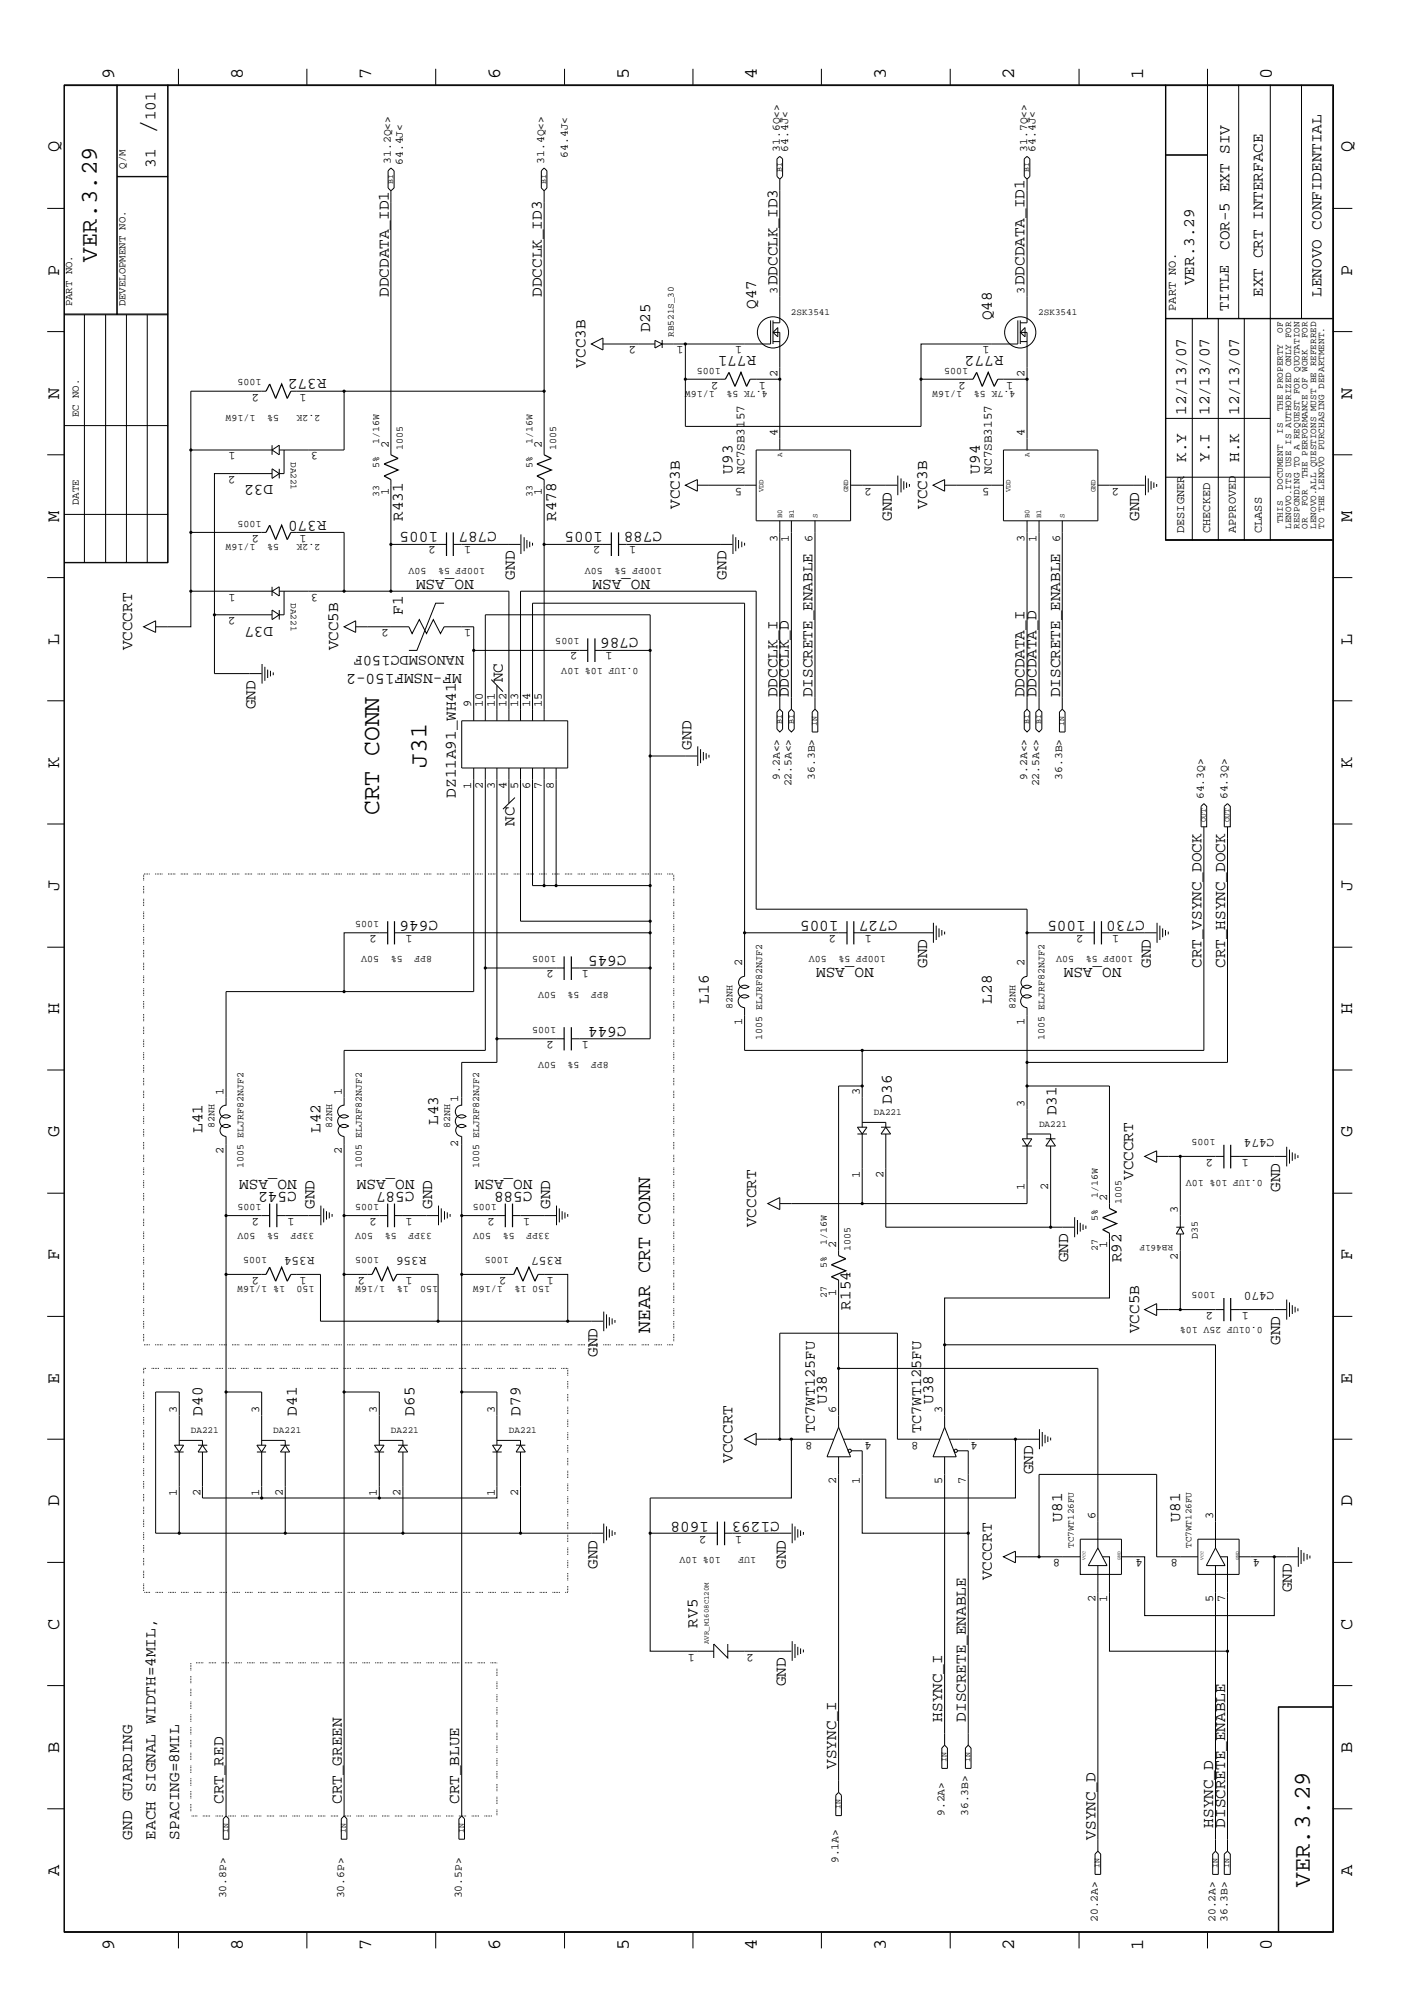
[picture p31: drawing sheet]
<svg xmlns="http://www.w3.org/2000/svg" width="300mm" height="423mm" viewBox="0 0 300 423" stroke-linecap="round" stroke-linejoin="round" font-family="sans-serif">
<defs><g id="words">
<g font-size="5.2">
<text x="32.9" y="28.4" transform="rotate(-90 32.9 28.4)">/</text>
<text x="90.3" y="162.6" transform="rotate(-90 90.3 162.6)">J31</text>
<text x="80.3" y="172.6" transform="rotate(-90 80.3 172.6)">CRT CONN</text>
</g>
<g font-size="5.1">
<text x="20.5" y="55.4" transform="rotate(-90 20.5 55.4)">VER.3.29</text>
<text x="277.2" y="399.4" transform="rotate(-90 277.2 399.4)">VER.3.29</text>
</g>
<text font-size="4.2" x="137.6" y="282.2" transform="rotate(-90 137.6 282.2)">NEAR CRT CONN</text>
<g font-size="4">
<text x="24.1" y="16.7" transform="rotate(-90 24.1 16.7)">9</text>
<text x="51.4" y="16.7" transform="rotate(-90 51.4 16.7)">8</text>
<text x="78.6" y="16.7" transform="rotate(-90 78.6 16.7)">7</text>
<text x="105.8" y="16.7" transform="rotate(-90 105.8 16.7)">6</text>
<text x="133.1" y="16.7" transform="rotate(-90 133.1 16.7)">5</text>
<text x="160.2" y="16.7" transform="rotate(-90 160.2 16.7)">4</text>
<text x="187.5" y="16.7" transform="rotate(-90 187.5 16.7)">3</text>
<text x="214.6" y="16.7" transform="rotate(-90 214.6 16.7)">2</text>
<text x="241.9" y="16.7" transform="rotate(-90 241.9 16.7)">1</text>
<text x="269.2" y="16.7" transform="rotate(-90 269.2 16.7)">0</text>
<text x="12.5" y="32.3" transform="rotate(-90 12.5 32.3)">Q</text>
<text x="286.2" y="32.3" transform="rotate(-90 286.2 32.3)">Q</text>
<text x="12.5" y="58.3" transform="rotate(-90 12.5 58.3)">P</text>
<text x="286.2" y="58.3" transform="rotate(-90 286.2 58.3)">P</text>
<text x="12.5" y="84.4" transform="rotate(-90 12.5 84.4)">N</text>
<text x="286.2" y="84.4" transform="rotate(-90 286.2 84.4)">N</text>
<text x="12.5" y="110.5" transform="rotate(-90 12.5 110.5)">M</text>
<text x="286.2" y="110.5" transform="rotate(-90 286.2 110.5)">M</text>
<text x="12.5" y="136.5" transform="rotate(-90 12.5 136.5)">L</text>
<text x="286.2" y="136.5" transform="rotate(-90 286.2 136.5)">L</text>
<text x="12.5" y="162.6" transform="rotate(-90 12.5 162.6)">K</text>
<text x="286.2" y="162.6" transform="rotate(-90 286.2 162.6)">K</text>
<text x="12.5" y="188.6" transform="rotate(-90 12.5 188.6)">J</text>
<text x="286.2" y="188.6" transform="rotate(-90 286.2 188.6)">J</text>
<text x="12.5" y="214.7" transform="rotate(-90 12.5 214.7)">H</text>
<text x="286.2" y="214.7" transform="rotate(-90 286.2 214.7)">H</text>
<text x="12.5" y="240.7" transform="rotate(-90 12.5 240.7)">G</text>
<text x="286.2" y="240.7" transform="rotate(-90 286.2 240.7)">G</text>
<text x="12.5" y="266.8" transform="rotate(-90 12.5 266.8)">F</text>
<text x="286.2" y="266.8" transform="rotate(-90 286.2 266.8)">F</text>
<text x="12.5" y="292.9" transform="rotate(-90 12.5 292.9)">E</text>
<text x="286.2" y="292.9" transform="rotate(-90 286.2 292.9)">E</text>
<text x="12.5" y="318.9" transform="rotate(-90 12.5 318.9)">D</text>
<text x="286.2" y="318.9" transform="rotate(-90 286.2 318.9)">D</text>
<text x="12.5" y="344.9" transform="rotate(-90 12.5 344.9)">C</text>
<text x="286.2" y="344.9" transform="rotate(-90 286.2 344.9)">C</text>
<text x="12.5" y="371" transform="rotate(-90 12.5 371)">B</text>
<text x="286.2" y="371" transform="rotate(-90 286.2 371)">B</text>
<text x="12.5" y="397" transform="rotate(-90 12.5 397)">A</text>
<text x="286.2" y="397" transform="rotate(-90 286.2 397)">A</text>
<text x="24.1" y="412.7" transform="rotate(-90 24.1 412.7)">9</text>
<text x="51.4" y="412.7" transform="rotate(-90 51.4 412.7)">8</text>
<text x="78.6" y="412.7" transform="rotate(-90 78.6 412.7)">7</text>
<text x="105.8" y="412.7" transform="rotate(-90 105.8 412.7)">6</text>
<text x="133.1" y="412.7" transform="rotate(-90 133.1 412.7)">5</text>
<text x="160.2" y="412.7" transform="rotate(-90 160.2 412.7)">4</text>
<text x="187.5" y="412.7" transform="rotate(-90 187.5 412.7)">3</text>
<text x="214.6" y="412.7" transform="rotate(-90 214.6 412.7)">2</text>
<text x="241.9" y="412.7" transform="rotate(-90 241.9 412.7)">1</text>
<text x="269.2" y="412.7" transform="rotate(-90 269.2 412.7)">0</text>
</g>
<g font-size="3.4">
<text x="32.9" y="25.5" transform="rotate(-90 32.9 25.5)">101</text>
<text x="32.9" y="35.5" transform="rotate(-90 32.9 35.5)">31</text>
<text x="260.2" y="52.9" transform="rotate(-90 260.2 52.9)">COR-5 EXT SIV</text>
<text x="82.3" y="62.8" transform="rotate(-90 82.3 62.8)">DDCDATA_ID1</text>
<text x="114.6" y="62.8" transform="rotate(-90 114.6 62.8)">DDCCLK_ID3</text>
<text x="160" y="65.4" transform="rotate(-90 160 65.4)">Q47</text>
<text x="164.5" y="60.4" transform="rotate(-90 164.5 60.4)">DDCCLK_ID3</text>
<text x="216.8" y="60.4" transform="rotate(-90 216.8 60.4)">DDCDATA_ID1</text>
<text x="252.7" y="60.4" transform="rotate(-90 252.7 60.4)">VER.3.29</text>
<text x="267.2" y="62.8" transform="rotate(-90 267.2 62.8)">EXT CRT INTERFACE</text>
<text x="279.7" y="62.8" transform="rotate(-90 279.7 62.8)">LENOVO CONFIDENTIAL</text>
<text x="137.6" y="70.4" transform="rotate(-90 137.6 70.4)">D25</text>
<text x="209.9" y="67.8" transform="rotate(-90 209.9 67.8)">Q48</text>
<text x="123.9" y="77.8" transform="rotate(-90 123.9 77.8)">VCC3B</text>
<text x="160" y="75.4" transform="rotate(-180 160 75.4)">R771</text>
<text x="212.3" y="75.4" transform="rotate(-180 212.3 75.4)">R772</text>
<text x="69.1" y="80.3" transform="rotate(-180 69.1 80.3)">R372</text>
<text x="251" y="87.8" transform="rotate(-90 251 87.8)">12/13/07</text>
<text x="255.9" y="87.8" transform="rotate(-90 255.9 87.8)">12/13/07</text>
<text x="262.2" y="87.8" transform="rotate(-90 262.2 87.8)">12/13/07</text>
<text x="155" y="100.2" transform="rotate(-90 155 100.2)">U93</text>
<text x="207.3" y="100.2" transform="rotate(-90 207.3 100.2)">U94</text>
<text x="251" y="97.8" transform="rotate(-90 251 97.8)">K.Y</text>
<text x="255.9" y="97.8" transform="rotate(-90 255.9 97.8)">Y.I</text>
<text x="262.2" y="97.8" transform="rotate(-90 262.2 97.8)">H.K</text>
<text x="57.8" y="102.7" transform="rotate(-180 57.8 102.7)">D32</text>
<text x="143.8" y="107.7" transform="rotate(-90 143.8 107.7)">VCC3B</text>
<text x="196.2" y="107.7" transform="rotate(-90 196.2 107.7)">VCC3B</text>
<text x="69.1" y="110.2" transform="rotate(-180 69.1 110.2)">R370</text>
<text x="85.3" y="110.2" transform="rotate(-90 85.3 110.2)">R431</text>
<text x="92.7" y="112.7" transform="rotate(-180 92.7 112.7)">1005</text>
<text x="105.2" y="112.7" transform="rotate(-180 105.2 112.7)">C787</text>
<text x="117.7" y="110.2" transform="rotate(-90 117.7 110.2)">R478</text>
<text x="127.6" y="112.7" transform="rotate(-180 127.6 112.7)">1005</text>
<text x="140.1" y="112.7" transform="rotate(-180 140.1 112.7)">C788</text>
<text x="188.7" y="110.2" transform="rotate(-90 188.7 110.2)">GND</text>
<text x="241" y="110.2" transform="rotate(-90 241 110.2)">GND</text>
<text x="100.2" y="122.7" transform="rotate(-180 100.2 122.7)">NO_ASM</text>
<text x="109" y="122.7" transform="rotate(-90 109 122.7)">GND</text>
<text x="137.6" y="122.7" transform="rotate(-180 137.6 122.7)">NO_ASM</text>
<text x="153.8" y="122.7" transform="rotate(-90 153.8 122.7)">GND</text>
<text x="85.3" y="130.1" transform="rotate(-90 85.3 130.1)">F1</text>
<text x="27.9" y="137.7" transform="rotate(-90 27.9 137.7)">VCCCRT</text>
<text x="57.8" y="132.7" transform="rotate(-180 57.8 132.7)">D37</text>
<text x="71.5" y="137.7" transform="rotate(-90 71.5 137.7)">VCC5B</text>
<text x="135.1" y="135.1" transform="rotate(-180 135.1 135.1)">C786</text>
<text x="97.7" y="142.6" transform="rotate(-180 97.7 142.6)">MF-NSMF150-2</text>
<text x="106.4" y="144.4" transform="rotate(-90 106.4 144.4)">NC</text>
<text x="164.5" y="147.6" transform="rotate(-90 164.5 147.6)">DDCCLK_I</text>
<text x="167" y="147.6" transform="rotate(-90 167 147.6)">DDCCLK_D</text>
<text x="172" y="147.6" transform="rotate(-90 172 147.6)">DISCRETE_ENABLE</text>
<text x="216.8" y="147.6" transform="rotate(-90 216.8 147.6)">DDCDATA_I</text>
<text x="219.4" y="147.6" transform="rotate(-90 219.4 147.6)">DDCDATA_D</text>
<text x="224.4" y="147.6" transform="rotate(-90 224.4 147.6)">DISCRETE_ENABLE</text>
<text x="54.1" y="150.1" transform="rotate(-90 54.1 150.1)">GND</text>
<text x="146.3" y="158.7" transform="rotate(-90 146.3 158.7)">GND</text>
<text x="96.4" y="168.8" transform="rotate(-90 96.4 168.8)">DZ11A91_WH41</text>
<text x="108.9" y="174.8" transform="rotate(-90 108.9 174.8)">NC</text>
<text x="92.7" y="195" transform="rotate(-180 92.7 195)">C646</text>
<text x="177.5" y="195" transform="rotate(-180 177.5 195)">1005</text>
<text x="189.9" y="195" transform="rotate(-180 189.9 195)">C727</text>
<text x="229.8" y="195" transform="rotate(-180 229.8 195)">1005</text>
<text x="242.2" y="195" transform="rotate(-180 242.2 195)">C730</text>
<text x="132.6" y="202.4" transform="rotate(-180 132.6 202.4)">C645</text>
<text x="184.9" y="204.9" transform="rotate(-180 184.9 204.9)">NO_ASM</text>
<text x="196.2" y="204.9" transform="rotate(-90 196.2 204.9)">GND</text>
<text x="237.3" y="204.9" transform="rotate(-180 237.3 204.9)">NO_ASM</text>
<text x="243.5" y="204.9" transform="rotate(-90 243.5 204.9)">GND</text>
<text x="254.3" y="204.9" transform="rotate(-90 254.3 204.9)">CRT_VSYNC_DOCK</text>
<text x="259.2" y="204.9" transform="rotate(-90 259.2 204.9)">CRT_HSYNC_DOCK</text>
<text x="150" y="212.4" transform="rotate(-90 150 212.4)">L16</text>
<text x="209.9" y="212.4" transform="rotate(-90 209.9 212.4)">L28</text>
<text x="132.6" y="217.4" transform="rotate(-180 132.6 217.4)">C644</text>
<text x="188.7" y="233.6" transform="rotate(-90 188.7 233.6)">D36</text>
<text x="42.8" y="239.8" transform="rotate(-90 42.8 239.8)">L41</text>
<text x="67.8" y="239.8" transform="rotate(-90 67.8 239.8)">L42</text>
<text x="92.7" y="238.1" transform="rotate(-90 92.7 238.1)">L43</text>
<text x="223.6" y="236.1" transform="rotate(-90 223.6 236.1)">D31</text>
<text x="62.8" y="249.8" transform="rotate(-180 62.8 249.8)">NO_ASM</text>
<text x="87.7" y="249.8" transform="rotate(-180 87.7 249.8)">NO_ASM</text>
<text x="112.7" y="249.8" transform="rotate(-180 112.7 249.8)">NO_ASM</text>
<text x="239.8" y="249.8" transform="rotate(-90 239.8 249.8)">VCCCRT</text>
<text x="62.8" y="252.3" transform="rotate(-180 62.8 252.3)">C542</text>
<text x="66.5" y="255.9" transform="rotate(-90 66.5 255.9)">GND</text>
<text x="87.7" y="252.3" transform="rotate(-180 87.7 252.3)">C587</text>
<text x="91.4" y="255.9" transform="rotate(-90 91.4 255.9)">GND</text>
<text x="112.7" y="252.3" transform="rotate(-180 112.7 252.3)">C588</text>
<text x="116.4" y="255.9" transform="rotate(-90 116.4 255.9)">GND</text>
<text x="270.9" y="252.3" transform="rotate(-90 270.9 252.3)">GND</text>
<text x="160" y="259.8" transform="rotate(-90 160 259.8)">VCCCRT</text>
<text x="226.1" y="267.2" transform="rotate(-90 226.1 267.2)">GND</text>
<text x="237.3" y="267.2" transform="rotate(-90 237.3 267.2)">R92</text>
<text x="180" y="277.2" transform="rotate(-90 180 277.2)">R154</text>
<text x="126.4" y="287.2" transform="rotate(-90 126.4 287.2)">GND</text>
<text x="241" y="282.2" transform="rotate(-90 241 282.2)">VCC5B</text>
<text x="270.9" y="284.6" transform="rotate(-90 270.9 284.6)">GND</text>
<text x="42.8" y="299.6" transform="rotate(-90 42.8 299.6)">D40</text>
<text x="62.8" y="299.6" transform="rotate(-90 62.8 299.6)">D41</text>
<text x="87.7" y="299.6" transform="rotate(-90 87.7 299.6)">D65</text>
<text x="110.2" y="299.6" transform="rotate(-90 110.2 299.6)">D79</text>
<text x="175" y="297.2" transform="rotate(-90 175 297.2)">U38</text>
<text x="197.4" y="297.2" transform="rotate(-90 197.4 297.2)">U38</text>
<text x="155" y="309.6" transform="rotate(-90 155 309.6)">VCCCRT</text>
<text x="218.6" y="312.1" transform="rotate(-90 218.6 312.1)">GND</text>
<text x="150" y="322.1" transform="rotate(-180 150 322.1)">1608</text>
<text x="165" y="322.1" transform="rotate(-180 165 322.1)">C1293</text>
<text x="224.8" y="322.1" transform="rotate(-90 224.8 322.1)">U81</text>
<text x="249.8" y="322.1" transform="rotate(-90 249.8 322.1)">U81</text>
<text x="126.4" y="332.1" transform="rotate(-90 126.4 332.1)">GND</text>
<text x="166.3" y="332.1" transform="rotate(-90 166.3 332.1)">GND</text>
<text x="209.9" y="334.5" transform="rotate(-90 209.9 334.5)">VCCCRT</text>
<text x="273.4" y="337.1" transform="rotate(-90 273.4 337.1)">GND</text>
<text x="147.6" y="344.5" transform="rotate(-90 147.6 344.5)">RV5</text>
<text x="166.3" y="357" transform="rotate(-90 166.3 357)">GND</text>
<text x="199.4" y="364.4" transform="rotate(-90 199.4 364.4)">HSYNC_I</text>
<text x="204.4" y="364.4" transform="rotate(-90 204.4 364.4)">DISCRETE_ENABLE</text>
<text x="177" y="374.4" transform="rotate(-90 177 374.4)">VSYNC_I</text>
<text x="47.3" y="381.8" transform="rotate(-90 47.3 381.8)">CRT_RED</text>
<text x="72.3" y="381.8" transform="rotate(-90 72.3 381.8)">CRT_GREEN</text>
<text x="97.2" y="381.8" transform="rotate(-90 97.2 381.8)">CRT_BLUE</text>
<text x="27.9" y="389.4" transform="rotate(-90 27.9 389.4)">GND GUARDING</text>
<text x="32.9" y="389.4" transform="rotate(-90 32.9 389.4)">EACH SIGNAL WIDTH=4MIL,</text>
<text x="37.9" y="389.4" transform="rotate(-90 37.9 389.4)">SPACING=8MIL</text>
<text x="231.8" y="389.4" transform="rotate(-90 231.8 389.4)">VSYNC_D</text>
<text x="256.7" y="386.8" transform="rotate(-90 256.7 386.8)">HSYNC_D</text>
<text x="259.2" y="386.8" transform="rotate(-90 259.2 386.8)">DISCRETE_ENABLE</text>
</g>
<g font-size="3.2">
<text x="260" y="65.8" transform="rotate(-90 260 65.8)">TITLE</text>
<text x="98.2" y="138.9" transform="rotate(-180 98.2 138.9)">NANOSMDC150F</text>
<text x="172.5" y="303.4" transform="rotate(-90 172.5 303.4)">TC7WT125FU</text>
<text x="194.9" y="303.4" transform="rotate(-90 194.9 303.4)">TC7WT125FU</text>
</g>
<g font-size="2.7">
<text x="157.6" y="100.2" transform="rotate(-90 157.6 100.2)">NC7SB3157</text>
<text x="209.9" y="100.2" transform="rotate(-90 209.9 100.2)">NC7SB3157</text>
<text x="269.7" y="241" transform="rotate(-180 269.7 241)">C474</text>
<text x="66.5" y="266" transform="rotate(-180 66.5 266)">R354</text>
<text x="90.3" y="266" transform="rotate(-180 90.3 266)">R356</text>
<text x="118.9" y="266" transform="rotate(-180 118.9 266)">R357</text>
<text x="269.7" y="273.5" transform="rotate(-180 269.7 273.5)">C470</text>
</g>
<g font-size="2.5">
<text x="164.5" y="62.3" transform="rotate(-90 164.5 62.3)">3</text>
<text x="216.8" y="62.3" transform="rotate(-90 216.8 62.3)">3</text>
<text x="248.8" y="65.8" transform="rotate(-90 248.8 65.8)">PART NO.</text>
<text x="134.6" y="73.3" transform="rotate(-180 134.6 73.3)">2</text>
<text x="144.6" y="73.3" transform="rotate(-180 144.6 73.3)">1</text>
<text x="157.1" y="73.3" transform="rotate(-180 157.1 73.3)">1</text>
<text x="209.4" y="73.3" transform="rotate(-180 209.4 73.3)">1</text>
<text x="54.9" y="83.3" transform="rotate(-180 54.9 83.3)">2</text>
<text x="64.9" y="83.3" transform="rotate(-180 64.9 83.3)">1</text>
<text x="152.1" y="80.8" transform="rotate(-180 152.1 80.8)">2</text>
<text x="162.1" y="80.8" transform="rotate(-180 162.1 80.8)">1</text>
<text x="164.5" y="79.8" transform="rotate(-90 164.5 79.8)">2</text>
<text x="204.4" y="80.8" transform="rotate(-180 204.4 80.8)">2</text>
<text x="214.4" y="80.8" transform="rotate(-180 214.4 80.8)">1</text>
<text x="216.8" y="79.8" transform="rotate(-90 216.8 79.8)">2</text>
<text x="49.9" y="95.8" transform="rotate(-180 49.9 95.8)">1</text>
<text x="67.3" y="95.8" transform="rotate(-180 67.3 95.8)">3</text>
<text x="82.3" y="94.7" transform="rotate(-90 82.3 94.7)">2</text>
<text x="114.6" y="94.7" transform="rotate(-90 114.6 94.7)">2</text>
<text x="164.5" y="92.3" transform="rotate(-90 164.5 92.3)">4</text>
<text x="216.8" y="92.3" transform="rotate(-90 216.8 92.3)">4</text>
<text x="49.9" y="100.8" transform="rotate(-180 49.9 100.8)">2</text>
<text x="82.3" y="104.7" transform="rotate(-90 82.3 104.7)">1</text>
<text x="114.6" y="104.7" transform="rotate(-90 114.6 104.7)">1</text>
<text x="157.1" y="103.2" transform="rotate(-180 157.1 103.2)">5</text>
<text x="184.5" y="103.2" transform="rotate(-180 184.5 103.2)">2</text>
<text x="209.4" y="103.2" transform="rotate(-180 209.4 103.2)">5</text>
<text x="236.8" y="103.2" transform="rotate(-180 236.8 103.2)">2</text>
<text x="54.9" y="113.2" transform="rotate(-180 54.9 113.2)">2</text>
<text x="64.9" y="113.2" transform="rotate(-180 64.9 113.2)">1</text>
<text x="250.6" y="112.9" transform="rotate(-90 250.6 112.9)">DESIGNER</text>
<text x="256.1" y="112.9" transform="rotate(-90 256.1 112.9)">CHECKED</text>
<text x="261.5" y="112.9" transform="rotate(-90 261.5 112.9)">APPROVED</text>
<text x="267" y="112.9" transform="rotate(-90 267 112.9)">CLASS</text>
<text x="92.2" y="115.7" transform="rotate(-180 92.2 115.7)">2</text>
<text x="99.7" y="115.7" transform="rotate(-180 99.7 115.7)">1</text>
<text x="127.1" y="115.7" transform="rotate(-180 127.1 115.7)">2</text>
<text x="134.6" y="115.7" transform="rotate(-180 134.6 115.7)">1</text>
<text x="164.5" y="114.7" transform="rotate(-90 164.5 114.7)">3</text>
<text x="167" y="114.7" transform="rotate(-90 167 114.7)">1</text>
<text x="172" y="114.7" transform="rotate(-90 172 114.7)">6</text>
<text x="216.8" y="114.7" transform="rotate(-90 216.8 114.7)">3</text>
<text x="219.4" y="114.7" transform="rotate(-90 219.4 114.7)">1</text>
<text x="224.4" y="114.7" transform="rotate(-90 224.4 114.7)">6</text>
<text x="49.9" y="125.6" transform="rotate(-180 49.9 125.6)">1</text>
<text x="67.3" y="125.6" transform="rotate(-180 67.3 125.6)">3</text>
<text x="49.9" y="130.6" transform="rotate(-180 49.9 130.6)">2</text>
<text x="82.3" y="133.2" transform="rotate(-180 82.3 133.2)">2</text>
<text x="99.7" y="133.2" transform="rotate(-180 99.7 133.2)">1</text>
<text x="122.2" y="138.1" transform="rotate(-180 122.2 138.1)">2</text>
<text x="129.6" y="138.1" transform="rotate(-180 129.6 138.1)">1</text>
<text x="99.7" y="149.6" transform="rotate(-90 99.7 149.6)">9</text>
<text x="102.2" y="149.6" transform="rotate(-90 102.2 149.6)">10</text>
<text x="104.7" y="149.6" transform="rotate(-90 104.7 149.6)">11</text>
<text x="107.2" y="149.6" transform="rotate(-90 107.2 149.6)">12</text>
<text x="109.6" y="149.6" transform="rotate(-90 109.6 149.6)">13</text>
<text x="112.2" y="149.6" transform="rotate(-90 112.2 149.6)">14</text>
<text x="114.6" y="149.6" transform="rotate(-90 114.6 149.6)">15</text>
<text x="99.7" y="167" transform="rotate(-90 99.7 167)">1</text>
<text x="102.2" y="167" transform="rotate(-90 102.2 167)">2</text>
<text x="104.7" y="167" transform="rotate(-90 104.7 167)">3</text>
<text x="107.2" y="167" transform="rotate(-90 107.2 167)">4</text>
<text x="109.6" y="167" transform="rotate(-90 109.6 167)">5</text>
<text x="112.2" y="167" transform="rotate(-90 112.2 167)">6</text>
<text x="114.6" y="167" transform="rotate(-90 114.6 167)">7</text>
<text x="117.2" y="167" transform="rotate(-90 117.2 167)">8</text>
<text x="79.8" y="198" transform="rotate(-180 79.8 198)">2</text>
<text x="87.3" y="198" transform="rotate(-180 87.3 198)">1</text>
<text x="177" y="198" transform="rotate(-180 177 198)">2</text>
<text x="184.5" y="198" transform="rotate(-180 184.5 198)">1</text>
<text x="229.3" y="198" transform="rotate(-180 229.3 198)">2</text>
<text x="236.8" y="198" transform="rotate(-180 236.8 198)">1</text>
<text x="117.2" y="205.4" transform="rotate(-180 117.2 205.4)">2</text>
<text x="124.6" y="205.4" transform="rotate(-180 124.6 205.4)">1</text>
<text x="157.1" y="204.4" transform="rotate(-90 157.1 204.4)">2</text>
<text x="216.8" y="204.4" transform="rotate(-90 216.8 204.4)">2</text>
<text x="117.2" y="220.4" transform="rotate(-180 117.2 220.4)">2</text>
<text x="124.6" y="220.4" transform="rotate(-180 124.6 220.4)">1</text>
<text x="157.1" y="216.9" transform="rotate(-90 157.1 216.9)">1</text>
<text x="216.8" y="216.9" transform="rotate(-90 216.8 216.9)">1</text>
<text x="47.3" y="231.8" transform="rotate(-90 47.3 231.8)">1</text>
<text x="72.3" y="231.8" transform="rotate(-90 72.3 231.8)">1</text>
<text x="96.9" y="233.3" transform="rotate(-90 96.9 233.3)">1</text>
<text x="181.9" y="231.8" transform="rotate(-90 181.9 231.8)">3</text>
<text x="216.8" y="234.4" transform="rotate(-90 216.8 234.4)">3</text>
<text x="47.3" y="244.3" transform="rotate(-90 47.3 244.3)">2</text>
<text x="72.3" y="244.3" transform="rotate(-90 72.3 244.3)">2</text>
<text x="96.9" y="242.8" transform="rotate(-90 96.9 242.8)">2</text>
<text x="256.7" y="245.3" transform="rotate(-180 256.7 245.3)">2</text>
<text x="264.2" y="245.3" transform="rotate(-180 264.2 245.3)">1</text>
<text x="181.9" y="249.3" transform="rotate(-90 181.9 249.3)">1</text>
<text x="186.9" y="249.3" transform="rotate(-90 186.9 249.3)">2</text>
<text x="216.8" y="251.8" transform="rotate(-90 216.8 251.8)">1</text>
<text x="221.8" y="251.8" transform="rotate(-90 221.8 251.8)">2</text>
<text x="54.9" y="257.7" transform="rotate(-180 54.9 257.7)">2</text>
<text x="62.3" y="257.7" transform="rotate(-180 62.3 257.7)">1</text>
<text x="79.8" y="257.7" transform="rotate(-180 79.8 257.7)">2</text>
<text x="87.3" y="257.7" transform="rotate(-180 87.3 257.7)">1</text>
<text x="104.7" y="257.7" transform="rotate(-180 104.7 257.7)">2</text>
<text x="112.2" y="257.7" transform="rotate(-180 112.2 257.7)">1</text>
<text x="234.3" y="254.3" transform="rotate(-90 234.3 254.3)">2</text>
<text x="249.3" y="256.8" transform="rotate(-90 249.3 256.8)">3</text>
<text x="177" y="264.2" transform="rotate(-90 177 264.2)">2</text>
<text x="234.3" y="264.2" transform="rotate(-90 234.3 264.2)">1</text>
<text x="249.3" y="266.8" transform="rotate(-90 249.3 266.8)">2</text>
<text x="54.9" y="270.3" transform="rotate(-180 54.9 270.3)">2</text>
<text x="64.9" y="270.3" transform="rotate(-180 64.9 270.3)">1</text>
<text x="77.3" y="270.3" transform="rotate(-180 77.3 270.3)">2</text>
<text x="87.3" y="270.3" transform="rotate(-180 87.3 270.3)">1</text>
<text x="107.2" y="270.3" transform="rotate(-180 107.2 270.3)">2</text>
<text x="117.2" y="270.3" transform="rotate(-180 117.2 270.3)">1</text>
<text x="177" y="274.2" transform="rotate(-90 177 274.2)">1</text>
<text x="256.7" y="277.7" transform="rotate(-180 256.7 277.7)">2</text>
<text x="264.2" y="277.7" transform="rotate(-180 264.2 277.7)">1</text>
<text x="37.4" y="299.1" transform="rotate(-90 37.4 299.1)">3</text>
<text x="54.9" y="299.1" transform="rotate(-90 54.9 299.1)">3</text>
<text x="79.8" y="299.1" transform="rotate(-90 79.8 299.1)">3</text>
<text x="104.7" y="299.1" transform="rotate(-90 104.7 299.1)">3</text>
<text x="177" y="299.1" transform="rotate(-90 177 299.1)">6</text>
<text x="199.4" y="299.1" transform="rotate(-90 199.4 299.1)">3</text>
<text x="172" y="305.1" transform="rotate(-180 172 305.1)">8</text>
<text x="184.5" y="305.1" transform="rotate(-180 184.5 305.1)">4</text>
<text x="194.4" y="305.1" transform="rotate(-180 194.4 305.1)">8</text>
<text x="206.9" y="305.1" transform="rotate(-180 206.9 305.1)">4</text>
<text x="37.4" y="316.7" transform="rotate(-90 37.4 316.7)">1</text>
<text x="42.4" y="316.7" transform="rotate(-90 42.4 316.7)">2</text>
<text x="54.9" y="316.7" transform="rotate(-90 54.9 316.7)">1</text>
<text x="59.9" y="316.7" transform="rotate(-90 59.9 316.7)">2</text>
<text x="79.8" y="316.7" transform="rotate(-90 79.8 316.7)">1</text>
<text x="84.8" y="316.7" transform="rotate(-90 84.8 316.7)">2</text>
<text x="104.7" y="316.7" transform="rotate(-90 104.7 316.7)">1</text>
<text x="109.6" y="316.7" transform="rotate(-90 109.6 316.7)">2</text>
<text x="177" y="314.1" transform="rotate(-90 177 314.1)">2</text>
<text x="181.9" y="314.1" transform="rotate(-90 181.9 314.1)">1</text>
<text x="199.4" y="314.1" transform="rotate(-90 199.4 314.1)">5</text>
<text x="204.4" y="314.1" transform="rotate(-90 204.4 314.1)">7</text>
<text x="231.8" y="321.6" transform="rotate(-90 231.8 321.6)">6</text>
<text x="256.7" y="321.6" transform="rotate(-90 256.7 321.6)">3</text>
<text x="149.5" y="325" transform="rotate(-180 149.5 325)">2</text>
<text x="157.1" y="325" transform="rotate(-180 157.1 325)">1</text>
<text x="224.4" y="330" transform="rotate(-180 224.4 330)">8</text>
<text x="241.8" y="330" transform="rotate(-180 241.8 330)">4</text>
<text x="249.3" y="330" transform="rotate(-180 249.3 330)">8</text>
<text x="266.7" y="330" transform="rotate(-180 266.7 330)">4</text>
<text x="231.8" y="339" transform="rotate(-90 231.8 339)">2</text>
<text x="234.3" y="339" transform="rotate(-90 234.3 339)">1</text>
<text x="256.7" y="339" transform="rotate(-90 256.7 339)">5</text>
<text x="259.2" y="339" transform="rotate(-90 259.2 339)">7</text>
<text x="147.1" y="350" transform="rotate(-180 147.1 350)">1</text>
<text x="159.5" y="350" transform="rotate(-180 159.5 350)">2</text>
</g>
<g font-size="2.4">
<text x="82.7" y="34.6" transform="rotate(-90 82.7 34.6)">31.2Q&lt;&gt;</text>
<text x="85.3" y="34.9" transform="rotate(-90 85.3 34.9)">64.4J&lt;</text>
<text x="115.1" y="34.6" transform="rotate(-90 115.1 34.6)">31.4Q&lt;&gt;</text>
<text x="120.1" y="33.4" transform="rotate(-90 120.1 33.4)">64.4J&lt;</text>
<text x="165" y="32.1" transform="rotate(-90 165 32.1)">31.6Q&lt;&gt;</text>
<text x="166.8" y="32.1" transform="rotate(-90 166.8 32.1)">64.4J&lt;</text>
<text x="217.3" y="32.1" transform="rotate(-90 217.3 32.1)">31.7Q&lt;&gt;</text>
<text x="219.1" y="32.1" transform="rotate(-90 219.1 32.1)">64.4J&lt;</text>
<text x="165" y="165" transform="rotate(-90 165 165)">9.2A&lt;&gt;</text>
<text x="167.5" y="166.5" transform="rotate(-90 167.5 166.5)">22.5A&lt;&gt;</text>
<text x="172.5" y="165" transform="rotate(-90 172.5 165)">36.3B&gt;</text>
<text x="217.3" y="165" transform="rotate(-90 217.3 165)">9.2A&lt;&gt;</text>
<text x="219.9" y="166.5" transform="rotate(-90 219.9 166.5)">22.5A&lt;&gt;</text>
<text x="224.8" y="165" transform="rotate(-90 224.8 165)">36.3B&gt;</text>
<text x="254.8" y="169.2" transform="rotate(-90 254.8 169.2)">64.3Q&gt;</text>
<text x="259.8" y="169.2" transform="rotate(-90 259.8 169.2)">64.3Q&gt;</text>
<text x="199.9" y="384.4" transform="rotate(-90 199.9 384.4)">9.2A&gt;</text>
<text x="204.9" y="384.4" transform="rotate(-90 204.9 384.4)">36.3B&gt;</text>
<text x="177.5" y="394.4" transform="rotate(-90 177.5 394.4)">9.1A&gt;</text>
<text x="47.8" y="401.8" transform="rotate(-90 47.8 401.8)">30.8P&gt;</text>
<text x="72.8" y="401.8" transform="rotate(-90 72.8 401.8)">30.6P&gt;</text>
<text x="97.7" y="401.8" transform="rotate(-90 97.7 401.8)">30.5P&gt;</text>
<text x="232.3" y="406.8" transform="rotate(-90 232.3 406.8)">20.2A&gt;</text>
<text x="257.2" y="406.8" transform="rotate(-90 257.2 406.8)">20.2A&gt;</text>
<text x="259.8" y="406.8" transform="rotate(-90 259.8 406.8)">36.3B&gt;</text>
</g>
<g font-size="2.3">
<text x="26.6" y="35.7" transform="rotate(-90 26.6 35.7)">Q/M</text>
<text x="15.2" y="64.9" transform="rotate(-90 15.2 64.9)">PART NO.</text>
<text x="26.6" y="64.9" transform="rotate(-90 26.6 64.9)">DEVELOPMENT NO.</text>
<text x="16.7" y="88.3" transform="rotate(-90 16.7 88.3)">EC NO.</text>
<text x="16.7" y="106.9" transform="rotate(-90 16.7 106.9)">DATE</text>
</g>
<g font-size="2.1">
<text x="152.6" y="77.8" transform="rotate(-180 152.6 77.8)">1005</text>
<text x="204.9" y="77.8" transform="rotate(-180 204.9 77.8)">1005</text>
<text x="55.4" y="80.3" transform="rotate(-180 55.4 80.3)">1005</text>
<text x="151.3" y="82.8" transform="rotate(-180 151.3 82.8)">1/16W</text>
<text x="162.5" y="82.8" transform="rotate(-180 162.5 82.8)">4.7K 5%</text>
<text x="203.6" y="82.8" transform="rotate(-180 203.6 82.8)">1/16W</text>
<text x="214.9" y="82.8" transform="rotate(-180 214.9 82.8)">4.7K 5%</text>
<text x="54.1" y="87.8" transform="rotate(-180 54.1 87.8)">1/16W</text>
<text x="59.1" y="87.8" transform="rotate(-180 59.1 87.8)">5%</text>
<text x="67.8" y="87.8" transform="rotate(-180 67.8 87.8)">2.2K</text>
<text x="80.3" y="94" transform="rotate(-90 80.3 94)">1/16W</text>
<text x="85.3" y="95.2" transform="rotate(-90 85.3 95.2)">1005</text>
<text x="112.7" y="94" transform="rotate(-90 112.7 94)">1/16W</text>
<text x="117.7" y="95.2" transform="rotate(-90 117.7 95.2)">1005</text>
<text x="80.3" y="99" transform="rotate(-90 80.3 99)">5%</text>
<text x="112.7" y="99" transform="rotate(-90 112.7 99)">5%</text>
<text x="80.3" y="105.2" transform="rotate(-90 80.3 105.2)">33</text>
<text x="112.7" y="105.2" transform="rotate(-90 112.7 105.2)">33</text>
<text x="55.4" y="110.2" transform="rotate(-180 55.4 110.2)">1005</text>
<text x="54.1" y="115.2" transform="rotate(-180 54.1 115.2)">1/16W</text>
<text x="59.1" y="115.2" transform="rotate(-180 59.1 115.2)">5%</text>
<text x="67.8" y="115.2" transform="rotate(-180 67.8 115.2)">2.2K</text>
<text x="90.3" y="120.1" transform="rotate(-180 90.3 120.1)">50V</text>
<text x="102.7" y="120.1" transform="rotate(-180 102.7 120.1)">100PF 5%</text>
<text x="127.6" y="120.1" transform="rotate(-180 127.6 120.1)">50V</text>
<text x="140.1" y="120.1" transform="rotate(-180 140.1 120.1)">100PF 5%</text>
<text x="122.6" y="135.1" transform="rotate(-180 122.6 135.1)">1005</text>
<text x="135.1" y="141.4" transform="rotate(-180 135.1 141.4)">0.1UF 10% 10V</text>
<text x="80.3" y="195" transform="rotate(-180 80.3 195)">1005</text>
<text x="80.3" y="202.4" transform="rotate(-180 80.3 202.4)">50V</text>
<text x="85.3" y="202.4" transform="rotate(-180 85.3 202.4)">5%</text>
<text x="91.4" y="202.4" transform="rotate(-180 91.4 202.4)">8PF</text>
<text x="117.7" y="202.4" transform="rotate(-180 117.7 202.4)">1005</text>
<text x="175" y="202.4" transform="rotate(-180 175 202.4)">50V</text>
<text x="187.5" y="202.4" transform="rotate(-180 187.5 202.4)">100PF 5%</text>
<text x="227.3" y="202.4" transform="rotate(-180 227.3 202.4)">50V</text>
<text x="239.8" y="202.4" transform="rotate(-180 239.8 202.4)">100PF 5%</text>
<text x="117.7" y="209.9" transform="rotate(-180 117.7 209.9)">50V</text>
<text x="122.6" y="209.9" transform="rotate(-180 122.6 209.9)">5%</text>
<text x="128.9" y="209.9" transform="rotate(-180 128.9 209.9)">8PF</text>
<text x="155" y="213.6" transform="rotate(-90 155 213.6)">82NH</text>
<text x="214.9" y="213.6" transform="rotate(-90 214.9 213.6)">82NH</text>
<text x="117.7" y="217.4" transform="rotate(-180 117.7 217.4)">1005</text>
<text x="161.3" y="220.2" transform="rotate(-90 161.3 220.2)">1005 ELJRF82NJF2</text>
<text x="221.1" y="220.2" transform="rotate(-90 221.1 220.2)">1005 ELJRF82NJF2</text>
<text x="117.7" y="224.9" transform="rotate(-180 117.7 224.9)">50V</text>
<text x="122.6" y="224.9" transform="rotate(-180 122.6 224.9)">5%</text>
<text x="128.9" y="224.9" transform="rotate(-180 128.9 224.9)">8PF</text>
<text x="45.4" y="238.7" transform="rotate(-90 45.4 238.7)">82NH</text>
<text x="70.3" y="238.7" transform="rotate(-90 70.3 238.7)">82NH</text>
<text x="95.2" y="238.7" transform="rotate(-90 95.2 238.7)">82NH</text>
<text x="257.2" y="241" transform="rotate(-180 257.2 241)">1005</text>
<text x="51.6" y="247.3" transform="rotate(-90 51.6 247.3)">1005 ELJRF82NJF2</text>
<text x="76.5" y="247.3" transform="rotate(-90 76.5 247.3)">1005 ELJRF82NJF2</text>
<text x="101.4" y="247.3" transform="rotate(-90 101.4 247.3)">1005 ELJRF82NJF2</text>
<text x="267.2" y="249.8" transform="rotate(-180 267.2 249.8)">0.1UF 10% 10V</text>
<text x="55.4" y="254.8" transform="rotate(-180 55.4 254.8)">1005</text>
<text x="80.3" y="254.8" transform="rotate(-180 80.3 254.8)">1005</text>
<text x="105.2" y="254.8" transform="rotate(-180 105.2 254.8)">1005</text>
<text x="232.3" y="253.5" transform="rotate(-90 232.3 253.5)">1/16W</text>
<text x="237.3" y="254.8" transform="rotate(-90 237.3 254.8)">1005</text>
<text x="54.1" y="261" transform="rotate(-180 54.1 261)">50V</text>
<text x="59.1" y="261" transform="rotate(-180 59.1 261)">5%</text>
<text x="66.5" y="261" transform="rotate(-180 66.5 261)">33PF</text>
<text x="79" y="261" transform="rotate(-180 79 261)">50V</text>
<text x="84" y="261" transform="rotate(-180 84 261)">5%</text>
<text x="91.4" y="261" transform="rotate(-180 91.4 261)">33PF</text>
<text x="104" y="261" transform="rotate(-180 104 261)">50V</text>
<text x="109" y="261" transform="rotate(-180 109 261)">5%</text>
<text x="116.4" y="261" transform="rotate(-180 116.4 261)">33PF</text>
<text x="175" y="263.5" transform="rotate(-90 175 263.5)">1/16W</text>
<text x="232.3" y="258.5" transform="rotate(-90 232.3 258.5)">5%</text>
<text x="253.5" y="262.2" transform="rotate(-90 253.5 262.2)">D35</text>
<text x="56.6" y="266" transform="rotate(-180 56.6 266)">1005</text>
<text x="80.3" y="266" transform="rotate(-180 80.3 266)">1005</text>
<text x="107.7" y="266" transform="rotate(-180 107.7 266)">1005</text>
<text x="175" y="268.5" transform="rotate(-90 175 268.5)">5%</text>
<text x="180" y="264.8" transform="rotate(-90 180 264.8)">1005</text>
<text x="232.3" y="264.8" transform="rotate(-90 232.3 264.8)">27</text>
<text x="60.4" y="272.2" transform="rotate(-180 60.4 272.2)">1% 1/16W</text>
<text x="66.5" y="272.2" transform="rotate(-180 66.5 272.2)">150</text>
<text x="81.5" y="272.2" transform="rotate(-180 81.5 272.2)">1/16W</text>
<text x="86.5" y="272.2" transform="rotate(-180 86.5 272.2)">1%</text>
<text x="92.7" y="272.2" transform="rotate(-180 92.7 272.2)">150</text>
<text x="106.4" y="272.2" transform="rotate(-180 106.4 272.2)">1/16W</text>
<text x="111.4" y="272.2" transform="rotate(-180 111.4 272.2)">1%</text>
<text x="116.4" y="272.2" transform="rotate(-180 116.4 272.2)">150</text>
<text x="175" y="274.7" transform="rotate(-90 175 274.7)">27</text>
<text x="257.2" y="273.5" transform="rotate(-180 257.2 273.5)">1005</text>
<text x="267.2" y="280.9" transform="rotate(-180 267.2 280.9)">0.01UF 25V 10%</text>
<text x="152.6" y="329.5" transform="rotate(-180 152.6 329.5)">10% 10V</text>
<text x="160" y="329.5" transform="rotate(-180 160 329.5)">1UF</text>
</g>
<g font-size="2">
<text x="142.6" y="71.3" transform="rotate(-90 142.6 71.3)">RB521S_30</text>
<text x="167.4" y="66.6">2SK3541</text>
<text x="219.7" y="66.6">2SK3541</text>
<text x="271.4" y="70.4" transform="rotate(-90 271.4 70.4)">OF</text>
<text x="276.7" y="71.6" transform="rotate(-90 276.7 71.6)">FOR</text>
<text x="271.4" y="87" transform="rotate(-90 271.4 87)">THE PROPERTY</text>
<text x="271.4" y="91.8" transform="rotate(-90 271.4 91.8)">IS</text>
<text x="61.6" y="97.8" transform="rotate(90 61.6 97.8)">DA221</text>
<text x="276.7" y="101.3" transform="rotate(-90 276.7 101.3)">THE PERFORMANCE OF WORK</text>
<text x="271.4" y="103.6" transform="rotate(-90 271.4 103.6)">DOCUMENT</text>
<text x="276.7" y="107.2" transform="rotate(-90 276.7 107.2)">FOR</text>
<text x="271.4" y="110.7" transform="rotate(-90 271.4 110.7)">THIS</text>
<text x="273.2" y="111.9" transform="rotate(-90 273.2 111.9)">LENOVO.ITS USE IS AUTHORIZED ONLY FOR</text>
<text x="275" y="111.9" transform="rotate(-90 275 111.9)">RESPONDING TO A REQUEST FOR QUOTATION</text>
<text x="276.7" y="111.9" transform="rotate(-90 276.7 111.9)">OR</text>
<text x="278.6" y="111.9" transform="rotate(-90 278.6 111.9)">LENOVO.ALL QUESTIONS MUST BE REFERRED</text>
<text x="280.2" y="111.9" transform="rotate(-90 280.2 111.9)">TO THE LENOVO PURCHASING DEPARTMENT.</text>
<text x="61.6" y="127.7" transform="rotate(90 61.6 127.7)">DA221</text>
<text x="184.9" y="236.1">DA221</text>
<text x="219.9" y="238.6">DA221</text>
<text x="248.2" y="263.5" transform="rotate(-180 248.2 263.5)">RB461F</text>
<text x="40.4" y="303.4">DA221</text>
<text x="57.8" y="303.4">DA221</text>
<text x="82.7" y="303.4">DA221</text>
<text x="107.7" y="303.4">DA221</text>
<text x="227.2" y="327.7" transform="rotate(-90 227.2 327.7)">TC7WT126FU</text>
<text x="252.1" y="327.7" transform="rotate(-90 252.1 327.7)">TC7WT126FU</text>
</g>
<g font-size="1.7">
<text x="83.2" y="38.9" transform="rotate(-90 83.2 38.9)">BI</text>
<text x="115.6" y="38.9" transform="rotate(-90 115.6 38.9)">BI</text>
<text x="165.4" y="36.3" transform="rotate(-90 165.4 36.3)">BI</text>
<text x="217.8" y="36.3" transform="rotate(-90 217.8 36.3)">BI</text>
<text x="165.4" y="153.2" transform="rotate(-90 165.4 153.2)">BI</text>
<text x="168" y="153.2" transform="rotate(-90 168 153.2)">BI</text>
<text x="172.9" y="153.7" transform="rotate(-90 172.9 153.7)">IN</text>
<text x="217.8" y="153.2" transform="rotate(-90 217.8 153.2)">BI</text>
<text x="220.3" y="153.2" transform="rotate(-90 220.3 153.2)">BI</text>
<text x="225.2" y="153.7" transform="rotate(-90 225.2 153.7)">IN</text>
<text x="255.2" y="174.1" transform="rotate(-90 255.2 174.1)">OUT</text>
<text x="260.2" y="174.1" transform="rotate(-90 260.2 174.1)">OUT</text>
<text x="200.3" y="373" transform="rotate(-90 200.3 373)">IN</text>
<text x="205.3" y="373" transform="rotate(-90 205.3 373)">IN</text>
<text x="177.9" y="382.9" transform="rotate(-90 177.9 382.9)">IN</text>
<text x="48.3" y="387.9" transform="rotate(-90 48.3 387.9)">IN</text>
<text x="73.2" y="387.9" transform="rotate(-90 73.2 387.9)">IN</text>
<text x="98.1" y="387.9" transform="rotate(-90 98.1 387.9)">IN</text>
<text x="232.7" y="395.4" transform="rotate(-90 232.7 395.4)">IN</text>
<text x="257.6" y="395.4" transform="rotate(-90 257.6 395.4)">IN</text>
<text x="260.1" y="395.4" transform="rotate(-90 260.1 395.4)">IN</text>
</g>
<g font-size="1.6">
<text x="165.5" y="96.8" transform="rotate(-90 165.5 96.8)">A</text>
<text x="217.8" y="96.8" transform="rotate(-90 217.8 96.8)">A</text>
<text x="161.5" y="104.2" transform="rotate(-90 161.5 104.2)">VDD</text>
<text x="179.5" y="104.2" transform="rotate(-90 179.5 104.2)">GND</text>
<text x="213.9" y="104.2" transform="rotate(-90 213.9 104.2)">VDD</text>
<text x="231.8" y="104.2" transform="rotate(-90 231.8 104.2)">GND</text>
<text x="165.5" y="109.7" transform="rotate(-90 165.5 109.7)">B0</text>
<text x="168" y="109.7" transform="rotate(-90 168 109.7)">B1</text>
<text x="173" y="109.7" transform="rotate(-90 173 109.7)">S</text>
<text x="217.8" y="109.7" transform="rotate(-90 217.8 109.7)">B0</text>
<text x="220.3" y="109.7" transform="rotate(-90 220.3 109.7)">B1</text>
<text x="225.3" y="109.7" transform="rotate(-90 225.3 109.7)">S</text>
<text x="150" y="348" transform="rotate(-90 150 348)">AVR_M1608C120M</text>
</g>
<g font-size="1">
<text x="229.7" y="330.2" transform="rotate(-90 229.7 330.2)">VCC</text>
<text x="237.2" y="330.2" transform="rotate(-90 237.2 330.2)">GND</text>
<text x="254.7" y="330.2" transform="rotate(-90 254.7 330.2)">VCC</text>
<text x="262.1" y="330.2" transform="rotate(-90 262.1 330.2)">GND</text>
</g>
</g></defs>
<g fill="none" stroke="#000" stroke-width=".21">
<path d="M13.5 17.9h268.7v391.1h-268.7zM13.6 18.1h268.4v390.8h-268.4zM24.7 17.9v48.7M24.8 17.9v48.7M35.5 17.9v101.2M35.6 17.9v101.2h-22.1M37.8 14.6v3.3M64.9 14.6v3.3M92.2 14.6v3.3M119.5 14.6v3.3M146.6 14.6v3.3M173.8 14.6v3.3"/>
<path d="M201.1 14.6v3.3M228.3 14.6v3.3M246.6 17.9v96.5h35.4M246.7 17.9v96.5M255.5 14.6v52.9M262.1 17.9v49.6M268.8 17.9v96.5M275.4 17.9v49.6M24.8 37.4h10.8M24.8 37.3h10.8M82.1 36.2l.6-.6 .7 .6v3.6l-.7 .6-.6-.6zM114.6 36.2l.5-.6 .6 .6v3.6l-.6 .6-.5-.6z"/>
<path d="M164.4 33.6l.6-.5 .6 .5v3.7l-.6 .6-.6-.6zM165 37.9v30.4h-1.4M216.7 33.6l.6-.5 .6 .5v3.7l-.6 .6-.6-.6zM217.3 37.9v30.4h-1.4M246.6 32.9h8.9M246.6 32.8h8.9M10 44.1h3.5M82.7 40.4v55.9M115.1 40.4v42.4h-42.3M282 44.1h4.2M10 70.2h3.5M13.5 66.6h22.1"/>
<path d="M13.5 66.5h22.1M17.9 66.6v52.5M22.4 66.6v52.5M26.8 66.6v52.5M31.2 66.6v52.4M125.1 72.8l2.5-1.3v2.6zM127.6 72.8h11M138.6 72.1l1.5 .7-1.5 .9zM140.1 72v1.7M145 72.8v17.5h49.9v-10h11M163.1 67.8v5h-23M163.6 70.4h1.4v9.9h-6.2"/>
<path d="M163.6 67.8v5M163.6 72.3h1.4M164.6 69.3v2l-1-.9zM215.4 67.8v5h-20.5v7.5M215.9 70.4h1.4v9.9h-6.1M215.9 72.3h1.4M215.9 67.8v5M216.9 69.3v2l-1-.9zM246.6 67.5h35.4M246.6 67.4h35.4M252.3 67.5v46.9M257.8 67.5v46.9"/>
<path d="M263.3 67.5v46.9M282 70.2h4.2M10 96.3h3.5M13.5 90.1h22.1M40.4 95.2h17.2M56.3 82.8h-15.9v29.9M57.6 95.2l1.5-1v2.1zM57.6 94.2v2.1M57.6 99.2l1.5 1-1.5 1.1zM59.1 99.2v2.1M60.1 95.2v5h-1M61.6 82.8h11.2"/>
<path d="M72.8 82.8v12.4h-13.7M115.1 82.8v13.5M145 80.3h8.5M160 95.2h20v15h-20zM165 80.3v14.9M212.3 95.2h20v15h-20zM217.3 80.3v14.9M246.6 88.6h22.2M282 96.3h4.2M13.5 119h22.1M13.5 108.9h22.1M40.4 112.7v20h-7.5"/>
<path d="M40.4 112.7h15.9M57.6 100.2h-12.2v29.9M61.6 112.7h11.2v12.4M82.7 115.2h11.8M82.7 101.5v23.6M95.9 115.2h14.3M110.2 113.1v4.2M110.9 113.7v3M111.5 114.3v1.8M112.1 114.6v1.2M112.7 114.9v.6M115.1 115.2h14.3"/>
<path d="M115.1 101.5v51.1M130.9 115.2h24.1M145 102.7l2.6-1.2v2.5zM147.6 102.7h12.4M155.1 113.1v4.2M155.7 113.7v3M156.3 114.3v1.8M157 114.6v1.2M157.6 114.9v.6M165 110.2v39.9M167.5 110.2v39.9M172.5 110.2v39.9"/>
<path d="M180 102.7h9.9M190 100.7v4.1M190.7 101.3v2.9M191.3 101.9v1.7M191.9 102.1v1.2M192.4 102.4v.6M197.4 102.7l2.5-1.2v2.5zM199.9 102.7h12.4M217.3 110.2v39.9M219.9 110.2v39.9M224.8 110.2v39.9M232.3 102.7h9.9"/>
<path d="M242.4 100.7v4.1M243 101.3v2.9M243.6 101.9v1.7M244.2 102.1v1.2M244.8 102.4v.6M246.6 114.2h35.4M246.6 101h22.2M10 122.3h3.5M30.4 132.7l2.5-1.3v2.5zM40.4 125.1h17.2M45.4 130.1v12.5h10M45.4 130.1h12.2"/>
<path d="M57.6 125.1l1.5-.9v2zM57.6 129.1l1.5 1-1.5 1zM57.6 124.2v2M59.1 125.1h48.6v27.5M59.1 129.1v2M60.1 125.1v5h-1M72.8 132.7l2.5-1.3v2.5zM75.3 132.7h11.2l.7 1.4 1.5-3 1.6 3 1.4-3 1.5 3 .8-1.4h6.2v19.9M94 127.7h-1.8l-4 10h-1.7M100.2 137.7h24.2M125.9 137.7h11.7M282 122.3h4.2"/>
<path d="M10 148.3h3.5M55.5 140.5v4.2M56 141.1v3M56.6 141.7v1.8M57.2 142v1.2M57.8 142.3v.6M97.7 152.6h22.4v10h-22.4zM102.7 152.6v-22.5h34.9v89.8h-16.7M104 143.8l2.4 2.6M105.2 145.1v7.5M110.2 152.6v-27.5h49.8v67.3h57.3v14.3a1.27 1.27 0 0 0-1.1 1.8 1.27 1.27 0 0 0 2.1 .3M112.7 152.6v-24.9h44.9v79a1.27 1.27 0 0 0-1.2 1.8 1.27 1.27 0 0 0 2.1 .3"/>
<path d="M147.7 158v4.1M148.3 158.6v2.9M148.8 159.2v1.8M149.4 159.4v1.3M150 159.8v.6M164.4 150.7l.6-.6 .6 .6v3.6l-.6 .6-.6-.6zM166.9 150.7l.6-.6 .6 .6v3.6l-.6 .6-.6-.6zM171.9 150.7l.6-.6 .6 .6v4.2h-1.2zM216.7 150.7l.6-.6 .6 .6v3.6l-.6 .6-.6-.6zM219.2 150.7l.7-.6 .6 .6v3.6l-.6 .6-.7-.6zM224.8 150.1l.6 .6v4.2h-1.2v-4.2zM282 148.3h4.2"/>
<path d="M10 174.4h3.5M100.2 162.6v47.3h-27.4M102.7 162.6v59.7h-29.9v11.7M105.2 162.6v62.3h-7.5v9.1M107.7 162.6v7.4M109 168.8l-2.6 2.5M110.2 162.6v32.4h27.4M112.7 162.6v24.9h2.4M115.1 162.6v24.9M117.7 162.6v24.9h-2.6M137.6 160h10M254.2 170.7l.6-.6 .6 .6v4.3h-1.2z"/>
<path d="M254.8 175v47.3h-97.2v-9a1.35 1.35 0 0 1-1.3-1.9 1.35 1.35 0 0 1 2.2-.4M259.1 170.7l.7-.6 .6 .6v4.3h-1.3zM259.8 175v49.9h-42.5M282 174.4h4.2M82 197.4h-9.2v12.5h-25v24.1M83.5 197.4h54.1M117.7 187.5h19.9M157.6 197.4h21.6M180.7 197.4h16.7M197.5 195.3v4.3M198.1 195.9v3.1M198.7 196.5v1.9"/>
<path d="M199.3 196.8v1.2M199.9 197.2v.6M217.3 197.4h14.3M233.1 197.4h11.7M244.9 195.3v4.3M245.4 195.9v3.1M246 196.5v1.9M246.6 196.8v1.2M247.2 197.2v.6M10 200.5h3.5M102.7 204.9h16.7M105.2 219.9h14.2"/>
<path d="M120.9 204.9h16.7M158.5 208.9a1.35 1.35 0 0 0-1.9 0 1.35 1.35 0 0 0 0 1.9 1.35 1.35 0 0 0 1.9 0M218.3 211a1.35 1.35 0 0 0-2.2 .4 1.35 1.35 0 0 0 1.2 1.9v11.6M218.3 208.9a1.35 1.35 0 0 0-1.9 0 1.35 1.35 0 0 0 0 1.9 1.35 1.35 0 0 0 1.9 0M282 200.5h4.2M10 226.5h3.5M47.8 233.9a1.35 1.35 0 0 0-1.2 1.9 1.35 1.35 0 0 0 2.2 .4M48.8 236.4a1.35 1.35 0 0 0-1.9 0 1.35 1.35 0 0 0 0 1.9 1.35 1.35 0 0 0 1.9 0M48.8 238.4a1.27 1.27 0 0 0-2.1 .3 1.27 1.27 0 0 0 1.1 1.8v29.2M72.8 233.9a1.35 1.35 0 0 0-1.2 1.9 1.35 1.35 0 0 0 2.2 .4M73.8 236.4a1.35 1.35 0 0 0-1.9 0 1.35 1.35 0 0 0 0 1.9 1.35 1.35 0 0 0 1.9 0M73.8 238.4a1.27 1.27 0 0 0-2.1 .3 1.27 1.27 0 0 0 1.1 1.8v29.2"/>
<path d="M97.7 233.9a1.35 1.35 0 0 0-1.2 1.9 1.35 1.35 0 0 0 2.2 .4M98.7 236.4a1.35 1.35 0 0 0-2 0 1.35 1.35 0 0 0 0 1.9 1.35 1.35 0 0 0 2 0M98.7 238.4a1.27 1.27 0 0 0-2.1 .3 1.27 1.27 0 0 0 1.1 1.8v16.8h9.2M181.4 238.6h2.1l-1 1.4zM182.5 222.3v7.6h-5v35.9M182.5 229.9v8.7M182.5 237.6h5v1M186.4 238.6h2.1M187.5 238.6l1 1.4h-2.1zM217.3 224.9v5h17.5v25.9M217.3 229.9v11.1M282 226.5h4.2"/>
<path d="M10 252.6h3.5M47.8 257.3h9.3M58.6 257.3h9.2M67.9 255.2v4.1M68.5 255.8v2.9M69.1 256.4v1.7M69.7 256.6v1.3M70.3 257v.6M72.8 257.3h9.2M83.5 257.3h9.2M92.8 255.2v4.1M93.4 255.8v2.9"/>
<path d="M94.1 256.4v1.7M94.7 256.6v1.3M95.3 257v.6M97.7 257.3v12.4M108.5 257.3h9.2M117.8 255.2v4.1M118.4 255.8v2.9M119 256.4v1.7M119.5 256.6v1.3M120.1 257v.6M162.5 254.8l2.5-1.3v2.5zM181.4 240h2.1"/>
<path d="M182.5 240v14.8M187.5 240v19.8h39.8M216.3 241h2.1l-1.1 1.6zM216.3 242.6h2.1M217.3 242.6v12.2h-52.3M217.3 240h5v1M221.3 241h2.1M222.3 242.6v17.2M222.3 241l1.1 1.6h-2.1zM227.4 257.6v4.3M228 258.2v3.1M228.6 258.8v1.9"/>
<path d="M229.2 259.2v1.1M229.8 259.4v.7M242.2 244.8l2.6-1.2v2.4zM244.8 244.8h14.2M248.9 259.8h1.7M249.8 244.8v15l-.9 1.4h1.6l-.7-1.4M260.4 244.8h11.8M272.3 242.7v4.2M272.9 243.3v3M273.5 243.9v1.8M274.1 244.2v1.2M274.7 244.5v.6"/>
<path d="M282 252.6h4.2M10 278.6h3.5M47.8 269.7v114.7M47.8 269.7h8.5M61.6 269.7h6.2v10h24.9M72.8 269.7v114.7M72.8 269.7h5.9M84 269.7h8.7v10M97.7 269.7v114.7M97.7 269.7h11M113.9 269.7h6.2v10h-27.4M120.1 279.7h7.5"/>
<path d="M127.8 277.6v4.2M128.4 278.2v3M128.9 278.8v1.8M129.5 279.1v1.2M130.1 279.4v.6M177.5 270.9v31.2M234.8 261v13.7h-34.9v9.9h57.3v43.1M242.2 277.2l2.6-1.3v2.6zM244.8 277.2h5M249.8 261.2v16h9.2M260.4 277.2h11.8M272.3 275.1v4.2"/>
<path d="M272.9 275.7v3M273.5 276.3v1.8M274.1 276.6v1.2M274.7 276.9v.6M282 278.6h4.2M47.8 294.6h7.6v11.3M72.8 294.6h7.5v11.3M97.7 294.6h7.5v11.3M177.5 289.6h54.8v38.1M199.9 284.6v17.5M10 304.6h3.5M36.9 305.9h2l-1 1.4z"/>
<path d="M36.9 307.3h2M37.9 305.9v-11.3h-5v29.9h5v-17.2M37.9 304.9h4.9v1M41.9 305.9h2M42.8 307.3v9.8h12.6M42.8 305.9l1.1 1.4h-2zM54.4 305.9h1.9l-.9 1.4zM54.4 307.3h1.9M55.4 304.9h5v1M55.4 307.3v9.8M59.4 305.9h1.9M60.4 305.9l.9 1.4h-1.9z"/>
<path d="M60.4 307.3v17.2M79.2 305.9h2.1l-1 1.4zM79.2 307.3h2.1M80.3 304.9h5v1M80.3 307.3v9.8M84.2 305.9h2.1M85.3 305.9l1 1.4h-2.1zM85.3 307.3v17.2M104.2 305.9h2l-1 1.4zM104.2 307.3h2M105.2 307.3v9.8h-49.8M105.2 304.9h5v1"/>
<path d="M109.2 305.9h2M110.2 307.3v17.2h-24.9M110.2 305.9l1 1.4h-2zM157.6 304.6l2.4-1.2v2.5zM160 304.6h5M165 304.6h11.4M165 304.6v-22.4h24.9v22.4h9M167.5 304.6v12.5h-29.9v32.4h13.4M177.5 308.4v71M177.5 302.1l2.5 6.3h-5zM178.5 304.6h9v12.5h27.4v-12.5h-14M180.2 307.1h2.3v17.4h22.4v44.9"/>
<path d="M199.9 308.4v61M199.9 302.1l2.5 6.3h-5zM202.6 307.1h2.3v17.4M214.9 304.6h5M220 302.5v4.2M220.6 303.1v3.1M221.1 303.7v1.8M221.7 304v1.2M222.3 304.3v.6M282 304.6h4.2M10 330.7h3.5M37.9 324.5h47.4"/>
<path d="M110.2 324.5h17.4M127.8 322.5v4.1M128.4 323.1v3M128.9 323.7v1.8M129.5 323.9v1.2M130.1 324.3v.6M137.6 324.5h14.2M153.3 324.5h14.2M167.6 322.5v4.1M168.2 323.1v3M168.8 323.7v1.8M169.4 323.9v1.2"/>
<path d="M170 324.3v.6M212.3 329.5l2.6-1.2v2.5zM214.9 329.5h13.7M219.9 329.5v-17.4h24.9v17.4h8.7M228.6 325.8h8.7v7.4h-8.7zM232.3 331.4v60.4M232.3 327.7l2 3.7h-4zM233.3 329.5h1.5v20h25v42.3M237.3 329.5h4.9v12.5h27.5v-12.5h-7.5M253.5 325.8h8.7v7.4h-8.7zM257.2 331.4v60.4M257.2 327.7l2 3.7h-3.9z"/>
<path d="M258.2 329.5h1.6v20M269.7 329.5h5M274.7 327.5v4.1M275.3 328.1v2.9M275.9 328.7v1.8M276.6 328.9v1.2M277.2 329.3v.6M282 330.7h4.2M10 356.8h3.5M154 348v2.9l-3-2.9v2.9M154 349.5h13.5M167.6 347.4v4.1"/>
<path d="M168.2 348v2.9M168.8 348.6v1.8M169.4 348.9v1.2M170 349.2v.6M282 356.8h4.2M177.5 379.4l.6 .6v4.3h-1.2v-4.3zM199.9 369.4l.6 .6v4.3h-1.2v-4.3zM204.9 369.4l.6 .6v4.3h-1.2v-4.3zM270.5 361.4h11.5M270.6 361.3v47.7M282 361.3h-11.5v47.7M10 382.9h3.5"/>
<path d="M47.2 385l.6-.6 .6 .6v4.3h-1.2zM72.8 384.4l.6 .6v4.3h-1.2v-4.3zM97.7 384.4l.6 .6v4.3h-1.2v-4.3zM231.7 392.4l.6-.6 .6 .6v4.3h-1.2zM256.6 392.4l.6-.6 .6 .6v4.3h-1.2zM259.1 392.4l.7-.6 .6 .6v4.3h-1.3zM282 382.9h4.2M37.8 409v3.4M64.9 409v3.4M92.2 409v3.4M119.5 409v3.4M146.6 409v3.4"/>
<path d="M173.8 409v3.4M201.1 409v3.4M228.3 409v3.4M255.5 409v3.4"/>
<circle cx="163.6" cy="70.4" r="3.3"/>
<circle cx="215.9" cy="70.4" r="3.3"/>
<circle cx="179.8" cy="307.1" r=".34"/>
<circle cx="202.3" cy="307.1" r=".34"/>
</g>
<g fill="none" stroke="#000" stroke-width=".25">
<path d="M56.3 82.8l.8-1.5 1.2 3 1.3-3 1.2 3 .8-1.5M82.7 96.3l1.5 .7-2.9 1.2 2.9 1.3-2.9 1.3 1.4 .7M115.1 96.3l1.6 .7-3.1 1.2 3.1 1.3-3.1 1.3 1.5 .7M153.5 80.3l.8-1.5 1.2 3 1.3-3 1.2 3 .8-1.5M205.9 80.3l.8-1.5 1.2 3 1.2-3 1.3 3 .8-1.5M56.3 112.7l.8-1.5 1.2 3 1.3-3 1.2 3 .8-1.5M94.5 112.7v5M95.9 112.7v5M129.4 112.7v5M130.9 112.7v5M124.4 135.1v5M125.9 135.1v5"/>
<path d="M82 195v4.9M83.5 195v4.9M179.2 195v4.9M180.7 195v4.9M231.6 195v4.9M233.1 195v4.9M119.4 202.4v5M119.4 217.4v4.9M120.9 202.4v5M120.9 217.4v4.9M57.1 254.8v5M58.6 254.8v5"/>
<path d="M82 254.8v5M83.5 254.8v5M106.9 254.8v5M108.5 254.8v5M234.8 255.8l1.5 .7-3 1.2 3 1.3-3 1.3 1.5 .7M259 242.3v5M260.4 242.3v5M56.3 269.7l.8-1.5 1.2 3 1.3-3 1.2 3 .8-1.5M78.7 269.7l.8-1.5 1.3 3 1.2-3 1.2 3 .8-1.5M108.7 269.7l.7-1.5 1.3 3 1.2-3 1.3 3 .7-1.5M177.5 265.8l1.5 .6-3.1 1.3 3.1 1.3-3.1 1.3 1.6 .6M259 274.7v5"/>
<path d="M260.4 274.7v5M151.8 322.1v5M153.3 322.1v5"/>
</g>
<path d="M30.4 185v99.6M142.6 185v99.6M142.6 185h-112.2M120.1 289.6h-89.7v47.5M142.6 284.6h-112.2M30.4 337.1h89.7M120.1 337.1v-47.5M105.2 352h-64.8v32.4M40.4 384.4h64.8M105.2 384.4v-32.4" fill="none" stroke="#000" stroke-width=".21" stroke-dasharray=".2 .2 .2 .2 .2 .2 .2 .2 .2 1.2" stroke-dashoffset=".2" stroke-linecap="butt"/>
<g fill="#000">
<circle cx="145" cy="72.8" r=".34"/>
<circle cx="40.4" cy="95.2" r=".34"/>
<circle cx="72.8" cy="82.8" r=".34"/>
<circle cx="115.1" cy="82.8" r=".34"/>
<circle cx="145" cy="80.3" r=".34"/>
<circle cx="165" cy="80.3" r=".34"/>
<circle cx="194.9" cy="80.3" r=".34"/>
<circle cx="217.3" cy="80.3" r=".34"/>
<circle cx="40.4" cy="112.7" r=".34"/>
<circle cx="82.7" cy="115.2" r=".34"/>
<circle cx="115.1" cy="115.2" r=".34"/>
<circle cx="40.4" cy="125.1" r=".34"/>
<circle cx="45.4" cy="130.1" r=".34"/>
<circle cx="72.8" cy="125.1" r=".34"/>
<circle cx="82.7" cy="125.1" r=".34"/>
<circle cx="100.2" cy="137.7" r=".34"/>
<circle cx="137.6" cy="137.7" r=".34"/>
<circle cx="137.6" cy="160" r=".34"/>
<circle cx="115.1" cy="187.5" r=".34"/>
<circle cx="117.7" cy="187.5" r=".34"/>
<circle cx="137.6" cy="187.5" r=".34"/>
<circle cx="137.6" cy="195" r=".34"/>
<circle cx="137.6" cy="197.4" r=".34"/>
<circle cx="157.6" cy="197.4" r=".34"/>
<circle cx="217.3" cy="197.4" r=".34"/>
<circle cx="72.8" cy="209.9" r=".34"/>
<circle cx="102.7" cy="204.9" r=".34"/>
<circle cx="105.2" cy="219.9" r=".34"/>
<circle cx="137.6" cy="204.9" r=".34"/>
<circle cx="182.5" cy="222.3" r=".34"/>
<circle cx="182.5" cy="229.9" r=".34"/>
<circle cx="217.3" cy="224.9" r=".34"/>
<circle cx="217.3" cy="229.9" r=".34"/>
<circle cx="47.8" cy="257.3" r=".34"/>
<circle cx="72.8" cy="257.3" r=".34"/>
<circle cx="97.7" cy="257.3" r=".34"/>
<circle cx="182.5" cy="254.8" r=".34"/>
<circle cx="222.3" cy="259.8" r=".34"/>
<circle cx="249.8" cy="244.8" r=".34"/>
<circle cx="47.8" cy="269.7" r=".34"/>
<circle cx="72.8" cy="269.7" r=".34"/>
<circle cx="92.7" cy="279.7" r=".34"/>
<circle cx="97.7" cy="269.7" r=".34"/>
<circle cx="120.1" cy="279.7" r=".34"/>
<circle cx="249.8" cy="277.2" r=".34"/>
<circle cx="47.8" cy="294.6" r=".34"/>
<circle cx="72.8" cy="294.6" r=".34"/>
<circle cx="97.7" cy="294.6" r=".34"/>
<circle cx="177.5" cy="289.6" r=".34"/>
<circle cx="199.9" cy="284.6" r=".34"/>
<circle cx="55.4" cy="317.1" r=".34"/>
<circle cx="80.3" cy="317.1" r=".34"/>
<circle cx="165" cy="304.6" r=".34"/>
<circle cx="167.5" cy="304.6" r=".34"/>
<circle cx="214.9" cy="304.6" r=".34"/>
<circle cx="37.9" cy="324.5" r=".34"/>
<circle cx="60.4" cy="324.5" r=".34"/>
<circle cx="85.3" cy="324.5" r=".34"/>
<circle cx="110.2" cy="324.5" r=".34"/>
<circle cx="137.6" cy="324.5" r=".34"/>
<circle cx="204.9" cy="324.5" r=".34"/>
<circle cx="219.9" cy="329.5" r=".34"/>
<circle cx="269.7" cy="329.5" r=".34"/>
<circle cx="259.8" cy="349.5" r=".34"/>
</g>
<use href="#words"/>
</svg>
